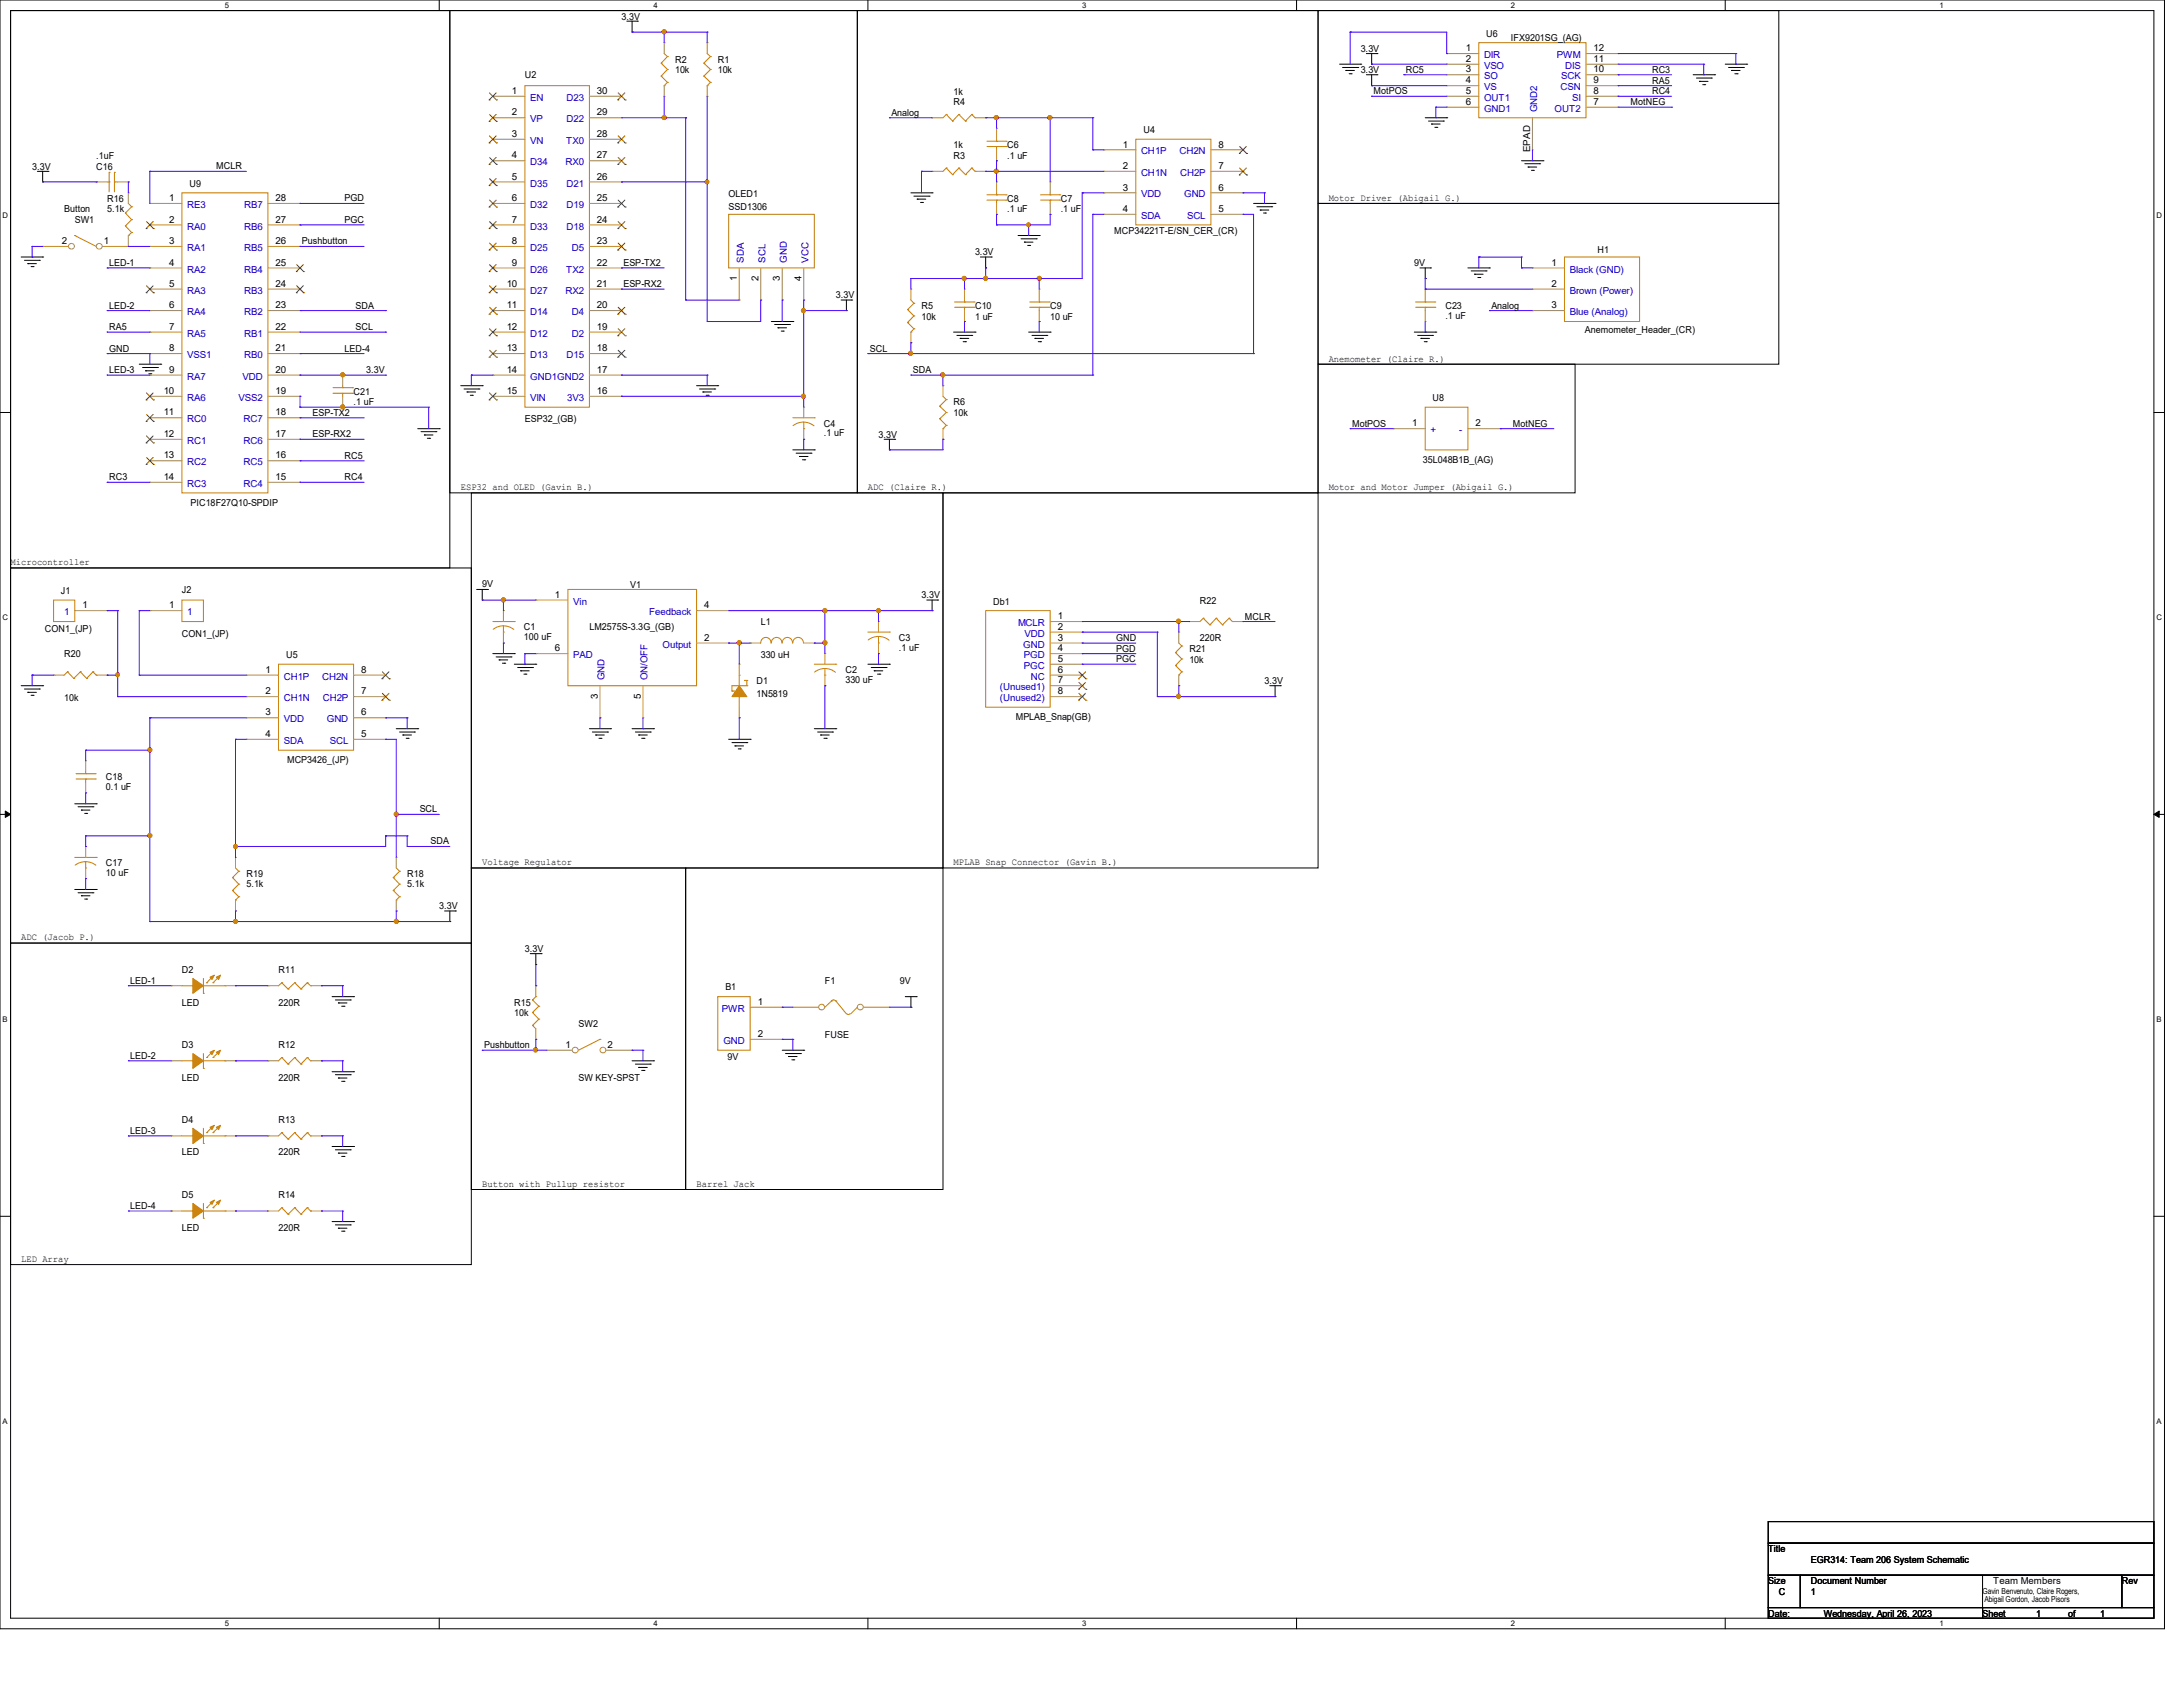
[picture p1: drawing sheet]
<svg xmlns="http://www.w3.org/2000/svg" width="279mm" height="216mm" viewBox="0 0 279 216" stroke-linecap="round" stroke-linejoin="round" font-family="sans-serif">
<defs><g id="words">
<g font-size="1.2">
<text x="79.5" y="2.5">3.3V</text>
<text x="190.2" y="4.7">U6</text>
<text x="193.4" y="5.2">IFX9201SG_(AG)</text>
<text x="67.2" y="10">U2</text>
<text x="86.4" y="8">R2</text>
<text x="86.4" y="9.4">10k</text>
<text x="91.9" y="8">R1</text>
<text x="91.9" y="9.4">10k</text>
<text x="174.2" y="6.6">3.3V</text>
<text x="174.2" y="9.4">3.3V</text>
<text x="179.9" y="9.3">RC5</text>
<text x="187.6" y="6.6">1</text>
<text x="187.6" y="7.9">2</text>
<text x="187.6" y="9.3">3</text>
<text x="187.6" y="10.7">4</text>
<text x="204" y="10.7">9</text>
<text x="204" y="9.3">10</text>
<text x="204" y="7.9">11</text>
<text x="204" y="6.6">12</text>
<text x="211.4" y="9.3">RC3</text>
<text x="211.4" y="10.7">RA5</text>
<text x="65.5" y="12">1</text>
<text x="65.5" y="14.8">2</text>
<text x="65.5" y="17.5">3</text>
<text x="76.4" y="17.5">28</text>
<text x="76.4" y="14.8">29</text>
<text x="76.4" y="12">30</text>
<text x="114.1" y="14.8">Analog</text>
<text x="122" y="13.5">R4</text>
<text x="122" y="12.1">1k</text>
<text x="146.3" y="17">U4</text>
<text x="175.8" y="12.1">MotPOS</text>
<text x="187.6" y="12">5</text>
<text x="187.6" y="13.4">6</text>
<text x="204" y="13.4">7</text>
<text x="204" y="12">8</text>
<text x="208.7" y="13.5">MotNEG</text>
<text x="211.4" y="12.1">RC4</text>
<text x="4.1" y="21.7">3.3V</text>
<text x="12.3" y="21.7">C16</text>
<text x="12.3" y="20.3">.1uF</text>
<text x="24.3" y="23.9">U9</text>
<text x="27.7" y="21.7">MCLR</text>
<text x="65.5" y="20.3">4</text>
<text x="65.5" y="23">5</text>
<text x="76.4" y="23">26</text>
<text x="76.4" y="20.3">27</text>
<text x="122" y="20.3">R3</text>
<text x="122" y="19">1k</text>
<text x="128.9" y="19">C6</text>
<text x="128.9" y="20.3">.1 uF</text>
<text x="143.7" y="18.9">1</text>
<text x="143.7" y="21.6">2</text>
<text x="156" y="21.6">7</text>
<text x="156" y="18.9">8</text>
<text x="195.8" y="19.5" transform="rotate(-90 195.8 19.5)">EPAD</text>
<text x="8.2" y="27.2">Button</text>
<text x="9.6" y="28.6">SW1</text>
<text x="13.7" y="25.8">R16</text>
<text x="13.7" y="27.2">5.1k</text>
<text x="21.6" y="25.7">1</text>
<text x="21.6" y="28.5">2</text>
<text x="35.3" y="28.5">27</text>
<text x="35.3" y="25.7">28</text>
<text x="44.1" y="28.5">PGC</text>
<text x="44.1" y="25.8">PGD</text>
<text x="65.5" y="25.7">6</text>
<text x="65.5" y="28.5">7</text>
<text x="76.4" y="28.5">24</text>
<text x="76.4" y="25.7">25</text>
<text x="93.3" y="25.3">OLED1</text>
<text x="93.3" y="26.9">SSD1306</text>
<text x="128.9" y="25.8">C8</text>
<text x="128.9" y="27.2">.1 uF</text>
<text x="135.8" y="25.8">C7</text>
<text x="135.8" y="27.2">.1 uF</text>
<text x="142.6" y="29.9">MCP34221T-E/SN_CER_(CR)</text>
<text x="143.7" y="24.4">3</text>
<text x="143.7" y="27.1">4</text>
<text x="156" y="27.1">5</text>
<text x="156" y="24.4">6</text>
<text x="170.1" y="25.7">Motor Driver (Abigail G.)</text>
<text x="7.9" y="31.2">2</text>
<text x="13.3" y="31.2">1</text>
<text x="14" y="34">LED-1</text>
<text x="21.6" y="31.2">3</text>
<text x="21.6" y="34">4</text>
<text x="35.3" y="34">25</text>
<text x="35.3" y="31.2">26</text>
<text x="38.6" y="31.3">Pushbutton</text>
<text x="65.5" y="31.2">8</text>
<text x="65.5" y="34">9</text>
<text x="76.4" y="34">22</text>
<text x="76.4" y="31.2">23</text>
<text x="79.8" y="34">ESP-TX2</text>
<text x="94.3" y="35.9" transform="rotate(-90 94.3 35.9)">1</text>
<text x="97.1" y="35.9" transform="rotate(-90 97.1 35.9)">2</text>
<text x="99.8" y="35.9" transform="rotate(-90 99.8 35.9)">3</text>
<text x="102.6" y="35.9" transform="rotate(-90 102.6 35.9)">4</text>
<text x="124.8" y="32.7">3.3V</text>
<text x="181" y="34">9V</text>
<text x="198.6" y="34">1</text>
<text x="204.5" y="32.4">H1</text>
<text x="14" y="39.5">LED-2</text>
<text x="21.6" y="36.7">5</text>
<text x="21.6" y="39.5">6</text>
<text x="35.3" y="39.5">23</text>
<text x="35.3" y="36.7">24</text>
<text x="45.5" y="39.5">SDA</text>
<text x="64.9" y="36.7">10</text>
<text x="64.9" y="39.5">11</text>
<text x="76.4" y="39.5">20</text>
<text x="76.4" y="36.7">21</text>
<text x="79.8" y="36.7">ESP-RX2</text>
<text x="107" y="38.1">3.3V</text>
<text x="117.9" y="39.5">R5</text>
<text x="117.9" y="40.9">10k</text>
<text x="124.8" y="39.5">C10</text>
<text x="124.8" y="40.9">1 uF</text>
<text x="134.4" y="39.5">C9</text>
<text x="134.4" y="40.9">10 uF</text>
<text x="185" y="39.5">C23</text>
<text x="185" y="40.8">.1 uF</text>
<text x="190.9" y="39.5">Analog</text>
<text x="198.6" y="36.7">2</text>
<text x="198.6" y="39.5">3</text>
<text x="14" y="42.2">RA5</text>
<text x="14" y="47.8">LED-3</text>
<text x="14" y="45">GND</text>
<text x="21.6" y="42.2">7</text>
<text x="21.6" y="45">8</text>
<text x="21.6" y="47.7">9</text>
<text x="35.3" y="47.7">20</text>
<text x="35.3" y="45">21</text>
<text x="35.3" y="42.2">22</text>
<text x="44.1" y="45">LED-4</text>
<text x="45.5" y="42.2">SCL</text>
<text x="46.9" y="47.8">3.3V</text>
<text x="64.9" y="42.2">12</text>
<text x="64.9" y="45">13</text>
<text x="64.9" y="47.7">14</text>
<text x="76.4" y="47.7">17</text>
<text x="76.4" y="45">18</text>
<text x="76.4" y="42.2">19</text>
<text x="111.3" y="45">SCL</text>
<text x="116.8" y="47.8">SDA</text>
<text x="170.1" y="46.3">Anemometer (Claire R.)</text>
<text x="202.9" y="42.7">Anemometer_Header_(CR)</text>
<text x="21" y="50.4">10</text>
<text x="21" y="53.2">11</text>
<text x="35.3" y="53.2">18</text>
<text x="35.3" y="50.4">19</text>
<text x="40" y="53.2">ESP-TX2</text>
<text x="45.3" y="50.5">C21</text>
<text x="45.3" y="51.9">.1 uF</text>
<text x="64.9" y="50.4">15</text>
<text x="76.4" y="50.4">16</text>
<text x="122" y="51.9">R6</text>
<text x="122" y="53.3">10k</text>
<text x="183.3" y="51.3">U8</text>
<text x="21" y="55.9">12</text>
<text x="21" y="58.7">13</text>
<text x="35.3" y="58.7">16</text>
<text x="35.3" y="55.9">17</text>
<text x="40" y="56">ESP-RX2</text>
<text x="44.1" y="58.7">RC5</text>
<text x="67.2" y="54.1">ESP32_(GB)</text>
<text x="105.4" y="54.6">C4</text>
<text x="105.4" y="55.8">.1 uF</text>
<text x="112.4" y="56">3.3V</text>
<text x="173.1" y="54.6">MotPOS</text>
<text x="180.8" y="54.6">1</text>
<text x="182.1" y="59.3">35L048B1B_(AG)</text>
<text x="188.8" y="54.6">2</text>
<text x="193.6" y="54.6">MotNEG</text>
<text x="14" y="61.5">RC3</text>
<text x="21" y="61.4">14</text>
<text x="24.4" y="64.8">PIC18F27Q10-SPDIP</text>
<text x="35.3" y="61.4">15</text>
<text x="44.1" y="61.5">RC4</text>
<text x="59" y="62.7">ESP32 and OLED (Gavin B.)</text>
<text x="111.1" y="62.7">ADC (Claire R.)</text>
<text x="170.1" y="62.7">Motor and Motor Jumper (Abigail G.)</text>
<text x="1.4" y="72.3">Microcontroller</text>
<text x="7.8" y="76">J1</text>
<text x="10.5" y="77.9">1</text>
<text x="21.6" y="77.9">1</text>
<text x="23.3" y="75.9">J2</text>
<text x="61.7" y="75.2">9V</text>
<text x="71" y="76.5">1</text>
<text x="80.6" y="75.3">V1</text>
<text x="90.1" y="77.9">4</text>
<text x="117.9" y="76.6">3.3V</text>
<text x="127.1" y="77.4">Db1</text>
<text x="153.6" y="77.3">R22</text>
<text x="5.8" y="80.9">CON1_(JP)</text>
<text x="23.3" y="81.5">CON1_(JP)</text>
<text x="67.1" y="80.7">C1</text>
<text x="67.1" y="81.9">100 uF</text>
<text x="71" y="83.4">6</text>
<text x="75.4" y="80.7">LM2575S-3.3G_(GB)</text>
<text x="90.1" y="82">2</text>
<text x="97.4" y="80">L1</text>
<text x="115.1" y="82">C3</text>
<text x="115.1" y="83.3">.1 uF</text>
<text x="135.4" y="79.2">1</text>
<text x="135.4" y="80.6">2</text>
<text x="135.4" y="82">3</text>
<text x="135.4" y="83.4">4</text>
<text x="142.9" y="82">GND</text>
<text x="142.9" y="83.4">PGD</text>
<text x="152.2" y="83.4">R21</text>
<text x="153.6" y="82">220R</text>
<text x="159.3" y="79.3">MCLR</text>
<text x="8.2" y="84.1">R20</text>
<text x="8.2" y="89.7">10k</text>
<text x="34" y="86.1">1</text>
<text x="34" y="88.9">2</text>
<text x="36.6" y="84.2">U5</text>
<text x="46.2" y="88.9">7</text>
<text x="46.2" y="86.1">8</text>
<text x="76.5" y="89.4" transform="rotate(-90 76.5 89.4)">3</text>
<text x="82" y="89.4" transform="rotate(-90 82 89.4)">5</text>
<text x="96.8" y="87.5">D1</text>
<text x="96.8" y="89.2">1N5819</text>
<text x="97.4" y="84.2">330 uH</text>
<text x="108.2" y="86.1">C2</text>
<text x="108.2" y="87.4">330 uF</text>
<text x="135.4" y="84.7">5</text>
<text x="135.4" y="86.1">6</text>
<text x="135.4" y="87.5">7</text>
<text x="135.4" y="88.9">8</text>
<text x="142.9" y="84.8">PGC</text>
<text x="152.2" y="84.8">10k</text>
<text x="161.8" y="87.5">3.3V</text>
<text x="34" y="91.6">3</text>
<text x="34" y="94.3">4</text>
<text x="46.2" y="94.3">5</text>
<text x="46.2" y="91.6">6</text>
<text x="130" y="92.2">MPLAB_Snap(GB)</text>
<text x="13.5" y="99.9">C18</text>
<text x="13.5" y="101.1">0.1 uF</text>
<text x="36.7" y="97.7">MCP3426_(JP)</text>
<text x="53.7" y="104">SCL</text>
<text x="13.5" y="110.9">C17</text>
<text x="13.5" y="112.1">10 uF</text>
<text x="31.5" y="112.2">R19</text>
<text x="31.5" y="113.6">5.1k</text>
<text x="52.1" y="112.2">R18</text>
<text x="52.1" y="113.6">5.1k</text>
<text x="55.1" y="108.1">SDA</text>
<text x="61.7" y="110.7">Voltage Regulator</text>
<text x="122" y="110.7">MPLAB Snap Connector (Gavin B.)</text>
<text x="56.2" y="116.3">3.3V</text>
<text x="2.7" y="120.3">ADC (Jacob P.)</text>
<text x="16.7" y="125.9">LED-1</text>
<text x="23.3" y="124.6">D2</text>
<text x="35.6" y="124.6">R11</text>
<text x="67.2" y="121.8">3.3V</text>
<text x="105.6" y="125.9">F1</text>
<text x="115.2" y="125.9">9V</text>
<text x="23.3" y="128.7">LED</text>
<text x="35.6" y="128.7">220R</text>
<text x="65.8" y="128.7">R15</text>
<text x="65.8" y="130">10k</text>
<text x="74" y="131.4">SW2</text>
<text x="92.8" y="126.7">B1</text>
<text x="97" y="128.6">1</text>
<text x="16.7" y="135.5">LED-2</text>
<text x="23.3" y="134.2">D3</text>
<text x="35.6" y="134.2">R12</text>
<text x="62" y="134.2">Pushbutton</text>
<text x="72.4" y="134.1">1</text>
<text x="77.8" y="134.1">2</text>
<text x="93.1" y="135.7">9V</text>
<text x="97" y="132.7">2</text>
<text x="105.6" y="132.8">FUSE</text>
<text x="23.3" y="143.8">D4</text>
<text x="23.3" y="138.3">LED</text>
<text x="35.6" y="143.8">R13</text>
<text x="35.6" y="138.3">220R</text>
<text x="74" y="138.3">SW KEY-SPST</text>
<text x="16.7" y="145.1">LED-3</text>
<text x="23.3" y="147.9">LED</text>
<text x="35.6" y="147.9">220R</text>
<text x="16.7" y="154.7">LED-4</text>
<text x="23.3" y="153.4">D5</text>
<text x="35.6" y="153.4">R14</text>
<text x="61.7" y="151.9">Button with Pullup resistor</text>
<text x="89.2" y="151.9">Barrel Jack</text>
<text x="2.7" y="161.5">LED Array</text>
<text x="23.3" y="157.5">LED</text>
<text x="35.6" y="157.5">220R</text>
<text x="226.3" y="198.6">Title</text>
<text x="226.3" y="202.7">Size</text>
<text x="231.8" y="200">EGR314: Team 206 System Schematic</text>
<text x="231.8" y="202.7">Document Number</text>
<text x="255.1" y="202.7">Team Members</text>
<text x="271.6" y="202.7">Rev</text>
<text x="226.3" y="206.9">Date:</text>
<text x="227.7" y="204.1">C</text>
<text x="231.8" y="204.1">1</text>
<text x="233.4" y="206.9">Wednesday, April 26, 2023</text>
<text x="253.7" y="206.9">Sheet</text>
<text x="260.6" y="206.9">1</text>
<text x="264.7" y="206.9">of</text>
<text x="268.8" y="206.9">1</text>
</g>
<g font-size="1.2" fill="#00c">
<text x="189.9" y="7.5">DIR</text>
<text x="189.9" y="8.8">VSO</text>
<text x="189.9" y="10.2">SO</text>
<text x="189.9" y="11.6">VS</text>
<text x="199.3" y="7.5">PWM</text>
<text x="199.7" y="11.6">CSN</text>
<text x="199.8" y="10.2">SCK</text>
<text x="200.3" y="8.8">DIS</text>
<text x="67.9" y="12.9">EN</text>
<text x="67.9" y="15.7">VP</text>
<text x="72.5" y="15.7">D22</text>
<text x="72.5" y="12.9">D23</text>
<text x="189.9" y="12.9">OUT1</text>
<text x="189.9" y="14.3">GND1</text>
<text x="196.7" y="14.4" transform="rotate(-90 196.7 14.4)">GND2</text>
<text x="199" y="14.3">OUT2</text>
<text x="201.2" y="12.9">SI</text>
<text x="67.9" y="18.4">VN</text>
<text x="67.9" y="21.2">D34</text>
<text x="67.9" y="23.9">D35</text>
<text x="72.4" y="21.2">RX0</text>
<text x="72.5" y="18.4">TX0</text>
<text x="72.5" y="23.9">D21</text>
<text x="146" y="19.8">CH1P</text>
<text x="146" y="22.5">CH1N</text>
<text x="151" y="19.8">CH2N</text>
<text x="151" y="22.5">CH2P</text>
<text x="24" y="26.6">RE3</text>
<text x="24" y="29.4">RA0</text>
<text x="31.2" y="29.4">RB6</text>
<text x="31.2" y="26.6">RB7</text>
<text x="67.9" y="26.6">D32</text>
<text x="67.9" y="29.4">D33</text>
<text x="72.5" y="29.4">D18</text>
<text x="72.5" y="26.6">D19</text>
<text x="146" y="25.3">VDD</text>
<text x="146" y="28">SDA</text>
<text x="151.5" y="25.3">GND</text>
<text x="151.9" y="28">SCL</text>
<text x="24" y="32.1">RA1</text>
<text x="24" y="34.9">RA2</text>
<text x="31.2" y="34.9">RB4</text>
<text x="31.2" y="32.1">RB5</text>
<text x="67.9" y="32.1">D25</text>
<text x="67.9" y="34.9">D26</text>
<text x="72.5" y="34.9">TX2</text>
<text x="73.2" y="32.1">D5</text>
<text x="95.2" y="33.6" transform="rotate(-90 95.2 33.6)">SDA</text>
<text x="98" y="33.6" transform="rotate(-90 98 33.6)">SCL</text>
<text x="100.7" y="33.6" transform="rotate(-90 100.7 33.6)">GND</text>
<text x="103.5" y="33.6" transform="rotate(-90 103.5 33.6)">VCC</text>
<text x="200.9" y="34.9">Black (GND)</text>
<text x="24" y="37.6">RA3</text>
<text x="24" y="40.3">RA4</text>
<text x="31.2" y="40.3">RB2</text>
<text x="31.2" y="37.6">RB3</text>
<text x="67.9" y="37.6">D27</text>
<text x="67.9" y="40.3">D14</text>
<text x="72.4" y="37.6">RX2</text>
<text x="73.2" y="40.3">D4</text>
<text x="200.9" y="37.6">Brown (Power)</text>
<text x="200.9" y="40.3">Blue (Analog)</text>
<text x="24" y="43.1">RA5</text>
<text x="24" y="45.8">VSS1</text>
<text x="31.2" y="45.8">RB0</text>
<text x="31.2" y="43.1">RB1</text>
<text x="67.9" y="43.1">D12</text>
<text x="67.9" y="45.8">D13</text>
<text x="72.5" y="45.8">D15</text>
<text x="73.2" y="43.1">D2</text>
<text x="24" y="48.6">RA7</text>
<text x="24" y="51.3">RA6</text>
<text x="30.5" y="51.3">VSS2</text>
<text x="31" y="48.6">VDD</text>
<text x="67.9" y="48.6">GND1GND2</text>
<text x="67.9" y="51.3">VIN</text>
<text x="72.6" y="51.3">3V3</text>
<text x="24" y="54.1">RC0</text>
<text x="24" y="56.8">RC1</text>
<text x="24" y="59.6">RC2</text>
<text x="31.2" y="59.6">RC5</text>
<text x="31.2" y="56.8">RC6</text>
<text x="31.2" y="54.1">RC7</text>
<text x="183.1" y="55.5">+</text>
<text x="186.8" y="55.5">-</text>
<text x="24" y="62.3">RC3</text>
<text x="31.2" y="62.3">RC4</text>
<text x="73.4" y="77.4">Vin</text>
<text x="8.2" y="78.7">1</text>
<text x="24" y="78.7">1</text>
<text x="83.1" y="78.7">Feedback</text>
<text x="84.8" y="82.9">Output</text>
<text x="130.3" y="80.1">MCLR</text>
<text x="131" y="82.9">GND</text>
<text x="131.1" y="81.5">VDD</text>
<text x="36.3" y="87">CH1P</text>
<text x="36.3" y="89.7">CH1N</text>
<text x="41.2" y="87">CH2N</text>
<text x="41.3" y="89.7">CH2P</text>
<text x="73.4" y="84.2">PAD</text>
<text x="77.4" y="87.1" transform="rotate(-90 77.4 87.1)">GND</text>
<text x="82.9" y="87.1" transform="rotate(-90 82.9 87.1)">ON/OFF</text>
<text x="128" y="88.3">(Unused1)</text>
<text x="128" y="89.7">(Unused2)</text>
<text x="131.1" y="84.2">PGD</text>
<text x="131.1" y="85.6">PGC</text>
<text x="131.9" y="87">NC</text>
<text x="36.3" y="92.5">VDD</text>
<text x="36.3" y="95.2">SDA</text>
<text x="41.8" y="92.5">GND</text>
<text x="42.2" y="95.2">SCL</text>
<text x="92.4" y="129.5">PWR</text>
<text x="92.6" y="133.6">GND</text>
</g>
<g font-size="1.1">
<text x="253.7" y="204">Gavin Benvenuto, Claire Rogers,</text>
<text x="254" y="205.1">Abigail Gordon, Jacob Pisors</text>
</g>
<g font-size="1">
<text x="28.8" y="1">5</text>
<text x="83.7" y="1">4</text>
<text x="138.5" y="1">3</text>
<text x="193.4" y="1">2</text>
<text x="248.2" y="1">1</text>
<text x=".3" y="27.9">D</text>
<text x="276" y="27.9">D</text>
<text x=".3" y="79.4">C</text>
<text x="276" y="79.4">C</text>
<text x=".3" y="130.8">B</text>
<text x="276" y="130.8">B</text>
<text x=".3" y="182.2">A</text>
<text x="276" y="182.2">A</text>
<text x="28.8" y="208.1">5</text>
<text x="83.7" y="208.1">4</text>
<text x="138.5" y="208.1">3</text>
<text x="193.4" y="208.1">2</text>
<text x="248.2" y="208.1">1</text>
</g>
</g></defs>
<path d="M0 0h277v208.4h-277zM1.4 1.4h274.3v205.7h-274.3z" fill="none" stroke="#000" stroke-width=".13"/>
<g fill="#fff">
<path d="M28.8 .1h.5v1.1h-.5z"/>
<path d="M28.8 207.2h.5v1.1h-.5z"/>
</g>
<path d="M56.2 0v1.4M56.2 207.1v1.3" fill="none" stroke="#000" stroke-width=".13"/>
<g fill="#fff">
<path d="M83.7 .1h.5v1.1h-.5z"/>
<path d="M83.7 207.2h.5v1.1h-.5z"/>
</g>
<path d="M111.1 0v1.4M111.1 207.1v1.3" fill="none" stroke="#000" stroke-width=".13"/>
<g fill="#fff">
<path d="M138.5 .1h.6v1.1h-.6z"/>
<path d="M138.5 207.2h.6v1.1h-.6z"/>
</g>
<path d="M165.9 0v1.4M165.9 207.1v1.3" fill="none" stroke="#000" stroke-width=".13"/>
<g fill="#fff">
<path d="M193.4 .1h.5v1.1h-.5z"/>
<path d="M193.4 207.2h.5v1.1h-.5z"/>
</g>
<path d="M220.8 0v1.4M220.8 207.1v1.3" fill="none" stroke="#000" stroke-width=".13"/>
<g fill="#fff">
<path d="M248.2 .1h.6v1.1h-.6z"/>
<path d="M248.2 207.2h.6v1.1h-.6z"/>
<path d="M.3 27.1h.8v1.1h-.8z"/>
<path d="M276 27.1h.7v1.1h-.7z"/>
<path d="M.3 78.5h.8v1.1h-.8z"/>
<path d="M276 78.5h.7v1.1h-.7z"/>
</g>
<path d="M0 52.8h1.4M275.7 52.8h1.3" fill="none" stroke="#000" stroke-width=".13"/>
<g fill="#fff">
<path d="M.3 129.9h.7v1.1h-.7z"/>
<path d="M276 129.9h.6v1.1h-.6z"/>
</g>
<path d="M0 104.2h1.4M275.7 104.2h1.3" fill="none" stroke="#000" stroke-width=".13"/>
<path d="M.7 103.8l.7 .4-.7 .4zM275.7 104.2l.7-.4v.8z" fill="#000" stroke="#000" stroke-width=".13"/>
<g fill="#fff">
<path d="M.3 181.4h.7v1.1h-.7z"/>
<path d="M276 181.4h.6v1.1h-.6z"/>
</g>
<g fill="none" stroke="#000" stroke-width=".13">
<path d="M1.4 1.4h56.2v71.3h-56.2zM57.6 1.4h52.1v61.7h-52.1zM80.2 2.7h1.4M80.9 4.1h.1M80.9 2.7v1.4M81.6 2.7h.1M109.7 1.4h59v61.7h-59zM168.7 1.4h59v24.6h-59zM171.4 8.2h2.8M171.8 8.6h2M172.3 9h.1M172.3 9h1.1"/>
<path d="M172.7 9.4h.2M172.9 9.4h.1M173.8 8.6h.1M174.2 8.2h.1M174.9 9.6h1.3M174.9 6.9h1.3M175.6 8.2h.1M175.6 11h.1M175.6 6.9v1.3M175.6 9.6v1.4M176.2 6.9h.1M176.2 9.6h.1"/>
<path d="M182.4 15.1h2.8M182.8 15.5h1.9M183.2 15.9h.1M183.2 15.9h1.1M183.6 16.3h.3M183.9 16.3h.1M184.7 15.5h.1M185.2 15.1h.1M216.7 9.6h2.8M217.1 10h1.9M217.5 10.4h.1M217.5 10.4h1.1"/>
<path d="M217.9 10.8h.3M218.2 10.8h.1M219 10h.1M219.5 9.6h.1M220.8 8.2h2.8M221.2 8.6h1.9M221.6 9h.1M221.6 9h1.1M222 9.4h.3M222.3 9.4h.1M223.1 8.6h.1M223.6 8.2h.1"/>
<path d="M2.7 32.9h2.8M3.1 33.3h1.9M3.6 33.7h.1M3.6 33.7h1.1M4 34.1h.2M4.2 34.1h.1M4.8 21.9h1.3M5 33.3h.1M5.5 32.9h.1M5.5 23.3h.1M5.5 21.9v1.4M6.1 21.9h.1"/>
<path d="M107.7 38.4h1.3M108.3 39.8h.1M108.3 38.4v1.4M109 38.4h.1M116.6 24.7h2.7M117 25.1h1.9M117.4 25.5h.1M117.4 25.5h1.1M117.8 25.9h.3M118.1 25.9h.1M118.9 25.1h.1M119.3 24.7h.1"/>
<path d="M125.5 32.9h1.4M126.2 34.3h.1M126.2 32.9v1.4M126.9 32.9h.1M130.3 30.1h2.7M130.7 30.6h1.9M131.1 31h.1M131.1 31h1.1M131.5 31.4h.3M131.8 31.4h.1M132.6 30.6h.1M133 30.1h.1"/>
<path d="M160.4 26h2.8M160.9 26.5h1.9M161.3 26.9h.1M161.3 26.9h1.1M161.7 27.3h.3M162 27.3h.1M162.8 26.5h.1M163.2 26h.1M168.7 26h59v20.6h-59zM181.7 34.3h1.4M182.4 35.6h.1M182.4 34.3v1.3"/>
<path d="M183.1 34.3h.1M187.9 34.3h2.7M188.3 34.7h1.9M188.7 35.1h.1M188.7 35.1h1.1M189.1 35.5h.3M189.4 35.5h.1M190.2 34.7h.1M190.6 34.3h.1M194.7 20.6h2.8M195.2 21h1.9M195.6 21.4h.1"/>
<path d="M195.6 21.4h1.1M196 21.8h.3M196.3 21.8h.1M197.1 21h.1M197.5 20.6h.1M17.8 46.6h2.8M18.2 47h2M18.6 47.5h.1M18.6 47.5h1.1M19 47.8h.3M19.3 47.8h.1M20.2 47h.1"/>
<path d="M20.6 46.6h.1M53.5 54.9h2.7M53.9 55.2h1.9M54.3 55.7h.1M54.3 55.7h1.1M54.7 56.1h.3M55 56.1h.1M55.8 55.2h.1M56.2 54.9h.1M59 49.4h2.7M59.4 49.8h1.9M59.8 50.2h.1"/>
<path d="M59.8 50.2h1.1M60.2 50.6h.3M60.5 50.6h.1M61.3 49.8h.1M61.7 49.4h.1M89.2 49.4h2.7M89.5 49.8h2M90 50.2h.1M90 50.2h1.1M90.4 50.6h.2M90.6 50.6h.1M91.5 49.8h.1"/>
<path d="M91.9 49.4h.1M98.7 41.1h2.8M99.1 41.5h1.9M99.6 42h.1M99.6 42h1.1M100 42.4h.2M100.2 42.4h.1M101 41.5h.1M101.5 41.1h.1M101.5 57.6h2.7M101.9 58h1.9M102.3 58.4h.1"/>
<path d="M102.3 58.4h1.1M102.7 58.8h.3M103 58.8h.1M103.8 58h.1M104.2 57.6h.1M113.2 56.2h1.3M113.8 57.6h.1M113.8 56.2v1.4M114.5 56.2h.1M122 42.5h2.8M122.5 42.9h1.9M122.9 43.3h.1"/>
<path d="M122.9 43.3h1.1M123.3 43.7h.3M123.6 43.7h.1M124.4 42.9h.1M124.8 42.5h.1M131.7 42.5h2.7M132.1 42.9h1.9M132.5 43.3h.1M132.5 43.3h1.1M132.9 43.7h.3M133.2 43.7h.1M134 42.9h.1"/>
<path d="M134.4 42.5h.1M168.7 46.6h32.9v16.5h-32.9zM181 42.5h2.8M181.4 42.9h1.9M181.9 43.3h.1M181.9 43.3h1.1M182.3 43.7h.2M182.5 43.7h.1M183.3 42.9h.1M183.8 42.5h.1M1.4 72.7h58.9v48h-58.9zM60.3 63.1h60.4v48h-60.4z"/>
<path d="M61 75.4h1.4M61.7 76.8h.1M61.7 75.4v1.4M62.4 75.4h.1M118.6 76.8h1.4M119.3 78.1h.1M119.3 76.8v1.3M120 76.8h.1M120.7 63.1h48v48h-48zM2.7 87.8h2.8M3.1 88.2h1.9M3.6 88.6h.1"/>
<path d="M3.6 88.6h1.1M4 89h.2M4.2 89h.1M5 88.2h.1M5.5 87.8h.1M50.7 93.3h2.8M51.1 93.7h1.9M51.6 94.1h.1M51.6 94.1h1.1M52 94.5h.2M52.2 94.5h.1M53 93.7h.1"/>
<path d="M53.5 93.3h.1M63.1 83.7h2.7M63.5 84.1h1.9M63.9 84.5h.1M63.9 84.5h1.1M64.3 84.9h.3M64.6 84.9h.1M65.4 84.1h.1M65.8 83.7h.1M65.8 85h2.8M66.3 85.4h1.9M66.6 85.9h.1"/>
<path d="M66.6 85.9h1.1M67.1 86.3h.2M67.3 86.3h.1M68.2 85.4h.1M68.6 85h.1M75.4 93.3h2.7M75.8 93.7h2M76.2 94.1h.1M76.2 94.1h1.1M76.7 94.5h.2M76.9 94.5h.1M77.8 93.7h.1"/>
<path d="M78.1 93.3h.1M80.9 93.3h2.8M81.3 93.7h1.9M81.7 94.1h.1M81.7 94.1h1.1M82.1 94.5h.3M82.4 94.5h.1M83.2 93.7h.1M83.7 93.3h.1M93.3 94.6h2.7M93.7 95h1.9M94.1 95.5h.1"/>
<path d="M94.1 95.5h1.1M94.5 95.8h.2M94.7 95.8h.1M95.6 95h.1M96 94.6h.1M104.2 93.3h2.8M104.6 93.7h2M105 94.1h.1M105 94.1h1.1M105.5 94.5h.2M105.7 94.5h.1M106.6 93.7h.1"/>
<path d="M107 93.3h.1M111.1 85h2.7M111.5 85.4h1.9M111.9 85.9h.1M111.9 85.9h1.1M112.3 86.3h.3M112.6 86.3h.1M113.4 85.4h.1M113.8 85h.1M162.5 87.8h1.4M163.2 89.2h.1M163.2 87.8v1.4"/>
<path d="M163.9 87.8h.1M9.6 102.9h2.7M9.6 113.8h2.7M10 103.3h1.9M10 114.3h1.9M10.4 103.7h.1M10.4 114.6h.1M10.4 103.7h1.1M10.4 114.6h1.1M10.8 104.1h.3M10.8 115.1h.3M11.1 104.1h.1"/>
<path d="M11.1 115.1h.1M11.9 103.3h.1M11.9 114.3h.1M12.3 102.9h.1M12.3 113.8h.1M56.9 116.6h1.4M57.6 117.9h.1M57.6 116.6v1.3M58.3 116.6h.1M60.3 111.1h27.5v41.1h-27.5zM87.8 111.1h32.9v41.1h-32.9zM1.4 120.7h58.9v41.1h-58.9z"/>
<path d="M42.5 127.6h2.8M42.5 137.2h2.8M42.9 128h1.9M42.9 137.5h1.9M43.3 128.4h.1M43.3 138h.1M43.3 128.4h1.1M43.3 138h1.1M43.7 128.8h.3M43.7 138.4h.3M44 128.8h.1M44 138.4h.1"/>
<path d="M44.8 128h.1M44.8 137.5h.1M45.3 127.6h.1M45.3 137.2h.1M67.9 122h1.4M68.6 123.4h.1M68.6 122v1.4M69.3 122h.1M80.9 135.8h2.8M81.3 136.2h1.9M81.7 136.6h.1M81.7 136.6h1.1"/>
<path d="M82.1 137h.3M82.4 137h.1M83.2 136.2h.1M83.7 135.8h.1M100.1 134.4h2.8M100.5 134.8h1.9M100.9 135.2h.1M100.9 135.2h1.1M101.3 135.6h.3M101.6 135.6h.1M102.4 134.8h.1M102.9 134.4h.1"/>
<path d="M115.9 127.6h1.4M116.6 128.9h.1M116.6 127.6v1.3M117.3 127.6h.1M0 155.7h1.4M42.5 156.3h2.8M42.5 146.7h2.8M42.9 156.8h1.9M42.9 147.2h1.9M43.3 157.2h.1M43.3 147.6h.1M43.3 157.2h1.1"/>
<path d="M43.3 147.6h1.1M43.7 157.6h.3M43.7 148h.3M44 157.6h.1M44 148h.1M44.8 156.8h.1M44.8 147.2h.1M45.3 156.3h.1M45.3 146.7h.1M275.7 155.7h1.3M226.3 194.7h49.4v2.8h-49.4zM226.3 197.5h49.4v4.1h-49.4z"/>
<path d="M226.3 201.6h4.1v4.1h-4.1zM226.3 205.7h27.4v1.4h-27.4zM230.4 201.6h41.2v4.1h-41.2zM253.7 205.7h22v1.4h-22zM253.7 205.7h.1M253.7 201.6v4.1M271.6 201.6h4.1v4.1h-4.1z"/>
</g>
<path d="M106.4 128.1a.38 .38 0 0 1 .6 0M106.4 128.1h.1M106.4 128.1l-.8 .8M107 128.1h.1M107 128.1l1.3 1.7M108.8 129.7l-.2 .1-.2-.1M109.7 128.9h.1M109.7 128.9l-.8 .9" fill="none" stroke="#cc8006" stroke-width=".13"/>
<circle cx="105.2" cy="128.9" r=".37" fill="#fff" stroke="#a84" stroke-width=".13"/>
<path d="M101.5 128.9h.1M101.5 128.9h3.3" fill="none" stroke="#a84" stroke-width=".13"/>
<circle cx="110.1" cy="128.9" r=".37" fill="#fff" stroke="#a84" stroke-width=".13"/>
<g fill="none" stroke="#a84" stroke-width=".13">
<path d="M64.4 78.1h.1M64.4 78.1v1.4M68.6 76.8h.1M68.6 76.8h4.1M89.2 78.1h4.1M93.3 78.1h.1M64.4 82.3h.1M64.4 80.9v1.4M68.6 83.7h.1M68.6 83.7h4.1M76.8 91.9h.1M76.8 87.8v4.1"/>
<path d="M82.3 91.9h.1M82.3 87.8v4.1M89.2 82.3h4.1M93.3 82.3h.1M110.5 128.9h3.3M113.8 128.9h.1"/>
</g>
<path d="M9.6 30.1h.1M9.6 30.1l2.7 1.4M63.1 79.5h2.7M65.8 79.5h.1M72.7 75.4h16.5v12.4h-16.5zM64.4 80.9h.1M64.4 80.1a2.14 2.14 0 0 1 1.4 .5M64.4 80.1a2.15 2.15 0 0 0-1.3 .4M64.4 80.1v.8" fill="none" stroke="#cc8006" stroke-width=".13"/>
<circle cx="12.7" cy="31.5" r=".37" fill="#fff" stroke="#a84" stroke-width=".13"/>
<path d="M13.1 31.5h3.3M16.4 31.5h.1" fill="none" stroke="#a84" stroke-width=".13"/>
<circle cx="9.2" cy="31.5" r=".37" fill="#fff" stroke="#a84" stroke-width=".13"/>
<g fill="none" stroke="#a84" stroke-width=".13">
<path d="M63.1 12.3h.1M63.1 15.1h.1M63.1 17.8h.1M63.1 12.3h4.1M63.1 15.1h4.1M63.1 17.8h4.1M75.4 12.3h4.1M75.4 15.1h4.1M75.4 17.8h4.1M79.5 17.8h.1M79.5 15.1h.1M79.5 12.3h.1"/>
<path d="M85 5.5h.1M85 12.3h.1M85 5.5v1.4M85 11v1.3M90.5 5.5h.1M90.5 12.3h.1M90.5 5.5v1.4M90.5 11v1.3M141.3 19.2h.1M141.3 19.2h4.1M155 19.2h4.1M159.1 19.2h.1"/>
<path d="M185.2 6.9h.1M185.2 8.2h.1M185.2 9.6h.1M185.2 11h.1M185.2 12.3h.1M185.2 13.7h.1M185.2 12.3h4.1M185.2 6.9h4.1M185.2 8.2h4.1M185.2 9.6h4.1M185.2 11h4.1M185.2 13.7h4.1"/>
<path d="M196.1 19.2h.1M196.1 15.1v4.1M203 12.3h4.1M203 6.9h4.1M203 8.2h4.1M203 9.6h4.1M203 11h4.1M203 13.7h4.1M207.1 13.7h.1M207.1 12.3h.1M207.1 11h.1M207.1 9.6h.1"/>
<path d="M207.1 8.2h.1M207.1 6.9h.1M5.5 31.5h.1M5.5 31.5h3.3M12.3 23.3h.1M12.3 23.3h1.4M15.1 23.3h1.3M16.4 23.3h.1M16.4 24.7h.1M16.4 31.5h.1M16.4 24.7v1.3M16.4 30.1v1.4"/>
<path d="M19.2 26h.1M19.2 28.8h.1M19.2 31.5h.1M19.2 34.3h.1M19.2 37h.1M19.2 39.8h.1M19.2 31.5h4.1M19.2 34.3h4.1M19.2 37h4.1M19.2 39.8h4.1M19.2 26h4.1M19.2 28.8h4.1"/>
<path d="M34.3 31.5h4.1M34.3 34.3h4.1M34.3 37h4.1M34.3 39.8h4.1M34.3 26h4.1M34.3 28.8h4.1M38.4 39.8h.1M38.4 37h.1M38.4 34.3h.1M38.4 31.5h.1M38.4 28.8h.1M38.4 26h.1"/>
<path d="M63.1 20.6h.1M63.1 23.3h.1M63.1 26h.1M63.1 28.8h.1M63.1 31.5h.1M63.1 34.3h.1M63.1 37h.1M63.1 39.8h.1M63.1 31.5h4.1M63.1 23.3h4.1M63.1 34.3h4.1M63.1 37h4.1"/>
<path d="M63.1 39.8h4.1M63.1 20.6h4.1M63.1 26h4.1M63.1 28.8h4.1M75.4 31.5h4.1M75.4 23.3h4.1M75.4 34.3h4.1M75.4 37h4.1M75.4 39.8h4.1M75.4 20.6h4.1M75.4 26h4.1M75.4 28.8h4.1"/>
<path d="M79.5 39.8h.1M79.5 37h.1M79.5 34.3h.1M79.5 31.5h.1M79.5 28.8h.1M79.5 26h.1M79.5 23.3h.1M79.5 20.6h.1M123.4 37h.1M123.4 37v1.4M123.4 39.8v1.3M127.6 23.3h.1"/>
<path d="M127.6 27.4h.1M127.6 23.3v1.4M127.6 26v1.4M133 37h.1M133 37v1.4M133 39.8v1.3M141.3 21.9h.1M141.3 24.7h.1M141.3 27.4h.1M141.3 21.9h4.1M141.3 24.7h4.1M141.3 27.4h4.1"/>
<path d="M155 21.9h4.1M155 24.7h4.1M155 27.4h4.1M159.1 27.4h.1M159.1 24.7h.1M159.1 21.9h.1M182.4 37h.1M182.4 37v1.4M182.4 39.8v1.3M196.1 34.3h.1M196.1 37h.1M196.1 39.8h.1"/>
<path d="M196.1 34.3h4.1M196.1 37h4.1M196.1 39.8h4.1M19.2 42.5h.1M19.2 45.3h.1M19.2 48h.1M19.2 50.7h.1M19.2 53.5h.1M19.2 56.2h.1M19.2 59h.1M19.2 42.5h4.1M19.2 45.3h4.1"/>
<path d="M19.2 48h4.1M19.2 50.7h4.1M19.2 53.5h4.1M19.2 56.2h4.1M19.2 59h4.1M34.3 42.5h4.1M34.3 45.3h4.1M34.3 48h4.1M34.3 50.7h4.1M34.3 53.5h4.1M34.3 56.2h4.1M34.3 59h4.1"/>
<path d="M38.4 59h.1M38.4 56.2h.1M38.4 53.5h.1M38.4 50.7h.1M38.4 48h.1M38.4 45.3h.1M38.4 42.5h.1M43.9 48h.1M43.9 52.1h.1M43.9 48v1.4M43.9 50.7v1.4M63.1 42.5h.1"/>
<path d="M63.1 45.3h.1M63.1 48h.1M63.1 50.7h.1M63.1 42.5h4.1M63.1 45.3h4.1M63.1 48h4.1M63.1 50.7h4.1M75.4 42.5h4.1M75.4 45.3h4.1M75.4 48h4.1M75.4 50.7h4.1M79.5 50.7h.1"/>
<path d="M79.5 48h.1M79.5 45.3h.1M79.5 42.5h.1M120.7 49.4h.1M120.7 56.2h.1M120.7 49.4v1.3M120.7 54.9v1.3M123.4 41.1h.1M133 41.1h.1M178.3 54.9h.1M178.3 54.9h4.1M182.4 41.1h.1"/>
<path d="M187.9 54.9h4.1M192 54.9h.1M19.2 78.1h.1M19.2 61.7h.1M19.2 78.1h4.1M19.2 61.7h4.1M34.3 61.7h4.1M38.4 61.7h.1M112.4 79.5h.1M112.4 79.5v1.4M134.4 79.5h4.1M138.5 79.5h.1"/>
<path d="M152.2 79.5h.1M152.2 79.5h1.4M157.7 79.5h1.4M159.1 79.5h.1M6.9 86.4h.1M6.9 86.4h1.3M12.3 86.4h1.4M13.7 86.4h.1M31.5 86.4h.1M31.5 89.2h.1M31.5 91.9h.1M31.5 94.6h.1"/>
<path d="M31.5 86.4h4.1M31.5 89.2h4.1M31.5 91.9h4.1M31.5 94.6h4.1M45.3 86.4h4.1M45.3 89.2h4.1M45.3 91.9h4.1M45.3 94.6h4.1M49.4 94.6h.1M49.4 91.9h.1M49.4 89.2h.1M49.4 86.4h.1"/>
<path d="M94.6 91.9h.1M94.6 85h.1M94.6 85v1.4M94.6 90.5v1.4M96 82.3h.1M96 82.3h1.4M102.9 82.3h1.3M104.2 82.3h.1M105.6 83.7h.1M105.6 87.8h.1M105.6 83.7v1.3M105.6 86.4v1.4"/>
<path d="M112.4 83.7h.1M112.4 82.3v1.4M134.4 86.4h4.1M134.4 80.9h4.1M134.4 82.3h4.1M134.4 83.7h4.1M134.4 85h4.1M134.4 87.8h4.1M134.4 89.2h4.1M138.5 80.9h.1M138.5 82.3h.1M138.5 83.7h.1"/>
<path d="M138.5 85h.1M138.5 86.4h.1M138.5 87.8h.1M138.5 89.2h.1M11 108.3h.1M11 112.4h.1M11 108.3v1.4M11 111.1v1.3M30.1 109.7h.1M30.1 116.6h.1M30.1 109.7v1.4M30.1 115.2v1.4"/>
<path d="M50.7 109.7h.1M50.7 116.6h.1M50.7 109.7v1.4M50.7 115.2v1.4M21.9 135.8h.1M21.9 126.2h.1M21.9 135.8h1.4M21.9 126.2h1.4M28.8 135.8h1.3M28.8 126.2h1.3M30.1 135.8h.1M30.1 126.2h.1"/>
<path d="M34.3 135.8h.1M34.3 126.2h.1M34.3 135.8h1.3M34.3 126.2h1.3M39.8 135.8h1.3M39.8 126.2h1.3M41.1 135.8h.1M41.1 126.2h.1M68.6 133h.1M68.6 126.2h.1M68.6 126.2v1.4M68.6 131.7v1.3"/>
<path d="M96 128.9h4.1M96 133h4.1M100.1 128.9h.1M100.1 133h.1M21.9 155h.1M21.9 145.4h.1M21.9 155h1.4M21.9 145.4h1.4M28.8 155h1.3M28.8 145.4h1.3M30.1 155h.1M30.1 145.4h.1"/>
<path d="M34.3 155h.1M34.3 145.4h.1M34.3 155h1.3M34.3 145.4h1.3M39.8 155h1.3M39.8 145.4h1.3M41.1 155h.1M41.1 145.4h.1"/>
</g>
<g fill="none" stroke="#cc8006" stroke-width=".13">
<path d="M67.2 11h8.2v41.1h-8.2zM84.6 8.1h.1M84.6 9.7h.1M84.6 8.1l.8 .8M84.6 9.7l.8 .8M85 11h.1M85 6.9l.4 .3M85.4 7.2h.1M85.4 8.9h.1M85.4 10.5h.1M85.4 7.2l-.8 .9M85.4 8.9l-.8 .8"/>
<path d="M85.4 10.5l-.4 .5M90.1 8.1h.1M90.1 9.7h.1M90.1 8.1l.8 .8M90.1 9.7l.8 .8M90.5 11h.1M90.5 6.9l.4 .3M90.9 7.2h.1M90.9 8.9h.1M90.9 10.5h.1M90.9 7.2l-.8 .9M90.9 8.9l-.8 .8"/>
<path d="M90.9 10.5l-.4 .5M145.4 17.8h9.6v11h-9.6zM189.3 5.5h13.7v9.6h-13.7zM13.7 23.3h.3M14 23.3h.1M14 22.1h.1M14 22.1v2.5M14.6 22.1h.1M14.6 23.3h.1M14.6 23.3h.5M14.6 22.1v2.5M16 27.3h.1"/>
<path d="M16 28.9h.1M16 27.3l.8 .8M16 28.9l.8 .9M16.4 30.1h.1M16.4 26l.4 .5M16.8 26.5h.1M16.8 28.1h.1M16.8 29.8h.1M16.8 26.5l-.8 .8M16.8 28.1l-.8 .8M16.8 29.8l-.4 .3M23.3 24.7h11v38.4h-11z"/>
<path d="M122.2 39.3h2.5M122.2 38.7h2.5M123.4 38.7h.1M123.4 39.3h.1M123.4 38.4v.3M123.4 39.3v.5M124.7 39.3h.1M124.7 38.7h.1M126.3 25.6h2.5M126.3 24.9h2.5M127.6 24.9h.1M127.6 25.6h.1"/>
<path d="M127.6 24.7v.2M127.6 25.6v.4M128.8 25.6h.1M128.8 24.9h.1M131.8 39.3h2.5M131.8 38.7h2.5M133 38.7h.1M133 39.3h.1M133 38.4v.3M133 39.3v.5M134.3 39.3h.1M134.3 38.7h.1"/>
<path d="M181.2 39.3h2.4M181.2 38.7h2.4M182.4 38.7h.1M182.4 39.3h.1M182.4 38.4v.3M182.4 39.3v.5M183.6 39.3h.1M183.6 38.7h.1M200.2 32.9h9.6v8.2h-9.6zM42.6 50.3h2.5M42.6 49.6h2.5M43.9 49.6h.1"/>
<path d="M43.9 50.3h.1M43.9 49.4v.2M43.9 50.3v.4M45.1 50.3h.1M45.1 49.6h.1M120.3 52h.1M120.3 53.6h.1M120.3 52l.8 .8M120.3 53.6l.8 .8M120.7 54.9h.1M120.7 50.7l.4 .4M121.1 51.1h.1"/>
<path d="M121.1 52.8h.1M121.1 54.4h.1M121.1 51.1l-.8 .9M121.1 52.8l-.8 .8M121.1 54.4l-.4 .5M182.4 52.1h5.5v5.5h-5.5zM23.3 76.8h2.7v2.7h-2.7zM126.2 78.1h8.2v12.4h-8.2zM154 79.1h.1M154 79.1l-.4 .4M154 79.1l.9 .9M154.9 80h.1"/>
<path d="M155.7 79.1h.1M155.7 79.1l-.8 .9M155.7 79.1l.8 .9M156.5 80h.1M157.3 79.1h.1M157.3 79.1l-.8 .9M157.3 79.1l.4 .4M157.7 79.5h.1M8.6 86h.1M8.6 86l-.4 .4M8.6 86l.8 .8M9.4 86.8h.1"/>
<path d="M10.3 86h.1M10.3 86l-.9 .8M10.3 86l.8 .8M11.1 86.8h.1M11.9 86h.1M11.9 86l-.8 .8M11.9 86l.4 .4M12.3 86.4h.1M35.6 85h9.7v11h-9.7zM93.7 88.4h.1M93.7 88.4h.2M93.9 88.4h.1"/>
<path d="M94.6 89.2h.1M94.6 86.4h.1M94.6 86.4v1.4M94.6 89.2v1.3M95.3 87.1h.1M95.3 87.1h.3M95.6 87.8h.1M95.6 87.1h.1M95.6 87.8h-1.9v.6M95.6 87.1v.7M98.7 82.3a.66 .66 0 0 0-.7-.7 .66 .66 0 0 0-.6 .7M100.1 82.3a.68 .68 0 0 0-.7-.7 .68 .68 0 0 0-.7 .7"/>
<path d="M101.4 82.3a.66 .66 0 0 0-.6-.7 .66 .66 0 0 0-.7 .7M102.8 82.3a.68 .68 0 0 0-.6-.7 .68 .68 0 0 0-.7 .7M104.2 85h2.8M105.6 86.4h.1M105.6 85.6a2.14 2.14 0 0 1 1.3 .4M105.6 85.6a2.13 2.13 0 0 0-1.3 .4M105.6 85.6v.8M107 85h.1M111.1 80.9h2.7M112.4 82.3h.1M112.4 81.4a2.14 2.14 0 0 1 1.4 .5M112.4 81.4a2.13 2.13 0 0 0-1.3 .5"/>
<path d="M112.4 81.4v.9M113.8 80.9h.1M9.6 109.7h2.7M11 111.1h.1M11 110.3a2.2 2.2 0 0 1 1.3 .4M11 110.3h-.1a2.19 2.19 0 0 0-1.3 .4M11 110.3v.8M12.3 109.7h.1M29.8 112.3h.1M29.8 114h.1M29.8 112.3l.8 .9M29.8 114l.8 .8"/>
<path d="M30.1 115.2h.1M30.1 111.1l.5 .4M30.6 111.5h.1M30.6 113.2h.1M30.6 114.8h.1M30.6 111.5l-.8 .8M30.6 113.2l-.8 .8M30.6 114.8l-.5 .4M50.3 112.3h.1M50.3 114h.1M50.3 112.3l.8 .9M50.3 114l.8 .8"/>
<path d="M50.7 115.2h.1M50.7 111.1l.4 .4M51.1 111.5h.1M51.1 113.2h.1M51.1 114.8h.1M51.1 111.5l-.8 .8M51.1 113.2l-.8 .8M51.1 114.8l-.4 .4M23.3 135.8h1.4M23.3 126.2h1.4M24.7 135.8h.1M24.7 126.2h.1"/>
<path d="M26 136.7h.1M26 127.1h.1M26 125.2v1.9M26 134.8v1.9M26 135.8h2.8M26 126.2h2.8M26.5 135.3h.1M26.5 125.8h.1M27.3 135.3h.1M27.3 125.8h.1M27.3 134.5l-.8 .8M27.3 124.9l-.8 .9"/>
<path d="M28.1 134.5l-.8 .8M28.1 124.9l-.8 .9M28.8 135.8h.1M28.8 126.2h.1M36.1 135.3h.1M36.1 125.8h.1M36.1 135.3l-.5 .5M36.1 135.3l.8 .9M36.1 125.8l-.5 .4M36.1 125.8l.8 .8M36.9 136.2h.1M36.9 126.6h.1"/>
<path d="M37.7 135.3h.1M37.7 125.8h.1M37.7 135.3l-.8 .9M37.7 135.3l.8 .9M37.7 125.8l-.8 .8M37.7 125.8l.8 .8M38.5 136.2h.1M38.5 126.6h.1M39.3 135.3h.1M39.3 125.8h.1M39.3 135.3l-.8 .9M39.3 135.3l.5 .5"/>
<path d="M39.3 125.8l-.8 .8M39.3 125.8l.5 .4M39.8 135.8h.1M39.8 126.2h.1M68.2 131.2h.1M68.2 129.6h.1M68.2 128h.1M68.2 131.2l.4 .5M68.2 129.6l.8 .8M68.2 128l.8 .8M68.6 127.6h.1M68.6 127.6l-.4 .4"/>
<path d="M69 130.4h.1M69 128.8h.1M69 130.4l-.8 .8M69 128.8l-.8 .8M76.8 133h.1M76.8 133l-2.8 1.4M91.9 127.6h4.1v6.8h-4.1zM23.3 155h1.4M23.3 145.4h1.4M24.7 155h.1M24.7 145.4h.1M26 155.9h.1"/>
<path d="M26 146.3h.1M26 144.4v1.9M26 154v1.9M26 155h2.8M26 145.4h2.8M26.5 154.6h.1M26.5 144.9h.1M27.3 154.6h.1M27.3 144.9h.1M27.3 153.8l-.8 .8M27.3 144.1l-.8 .8M28.1 153.8l-.8 .8"/>
<path d="M28.1 144.1l-.8 .8M28.8 155h.1M28.8 145.4h.1M36.1 154.6h.1M36.1 144.9h.1M36.1 144.9l-.5 .5M36.1 154.6l-.5 .4M36.1 154.6l.8 .8M36.1 144.9l.8 .9M36.9 155.4h.1M36.9 145.8h.1M37.7 154.6h.1"/>
<path d="M37.7 144.9h.1M37.7 154.6l-.8 .8M37.7 154.6l.8 .8M37.7 144.9l-.8 .9M37.7 144.9l.8 .9M38.5 155.4h.1M38.5 145.8h.1M39.3 154.6h.1M39.3 144.9h.1M39.3 154.6l-.8 .8M39.3 154.6l.5 .4M39.3 144.9l-.8 .9"/>
<path d="M39.3 144.9l.5 .5M39.8 155h.1M39.8 145.4h.1"/>
</g>
<g fill="#cc8006" stroke="#cc8006" stroke-width=".13">
<path d="M24.7 154l1.3 1-1.3 .9z" fill-rule="evenodd"/>
<path d="M27.7 153.9l.5-.3-.2 .5z" fill-rule="evenodd"/>
<path d="M26.9 153.9l.5-.3-.3 .5z" fill-rule="evenodd"/>
<path d="M24.7 144.4l1.3 1-1.3 .9z" fill-rule="evenodd"/>
<path d="M27.7 144.3l.5-.3-.2 .6z" fill-rule="evenodd"/>
<path d="M26.9 144.3l.5-.3-.3 .6z" fill-rule="evenodd"/>
<path d="M94.6 87.8l1 1.4h-1.9z" fill-rule="evenodd"/>
<path d="M24.7 134.8l1.3 1-1.3 .9z" fill-rule="evenodd"/>
<path d="M27.7 134.7l.5-.3-.2 .6z" fill-rule="evenodd"/>
<path d="M26.9 134.7l.5-.3-.3 .6z" fill-rule="evenodd"/>
<path d="M24.7 125.2l1.3 1-1.3 .9z" fill-rule="evenodd"/>
<path d="M27.7 125.1l.5-.3-.2 .5z" fill-rule="evenodd"/>
<path d="M26.9 125.1l.5-.3-.3 .5z" fill-rule="evenodd"/>
</g>
<g fill="none" stroke="#804000" stroke-width=".13">
<path d="M62.6 12.8h.1M62.6 15.5h.1M62.6 18.3h.1M62.7 11.9l.8 .9M62.7 14.6l.8 .9M62.7 17.4l.8 .9M63.5 11.9l-.9 .9M63.5 14.6l-.9 .9M63.5 17.4l-.9 .9M63.5 12.8h.1M63.5 15.5h.1M63.5 18.3h.1"/>
<path d="M79.1 18.3h.1M79.1 12.8h.1M79.1 17.4l.9 .9M79.1 11.9l.9 .9M80 11.9l-.9 .9M80 17.4l-.9 .9M80 18.3h.1M80 12.8h.1M158.6 19.6h.1M158.7 18.8l.9 .8M159.5 18.8l-.9 .8M159.6 19.6h.1"/>
<path d="M18.7 29.3h.1M18.7 37.5h.1M18.8 28.4l.8 .9M18.8 36.6l.8 .9M19.6 28.4l-.9 .9M19.6 36.6l-.9 .9M19.6 29.3h.1M19.6 37.5h.1M37.9 37.5h.1M37.9 34.8h.1M38 36.6l.9 .9M38 33.9l.9 .9"/>
<path d="M38.8 36.6l-.9 .9M38.8 33.9l-.9 .9M38.9 37.5h.1M38.9 34.8h.1M62.6 21h.1M62.6 23.7h.1M62.6 26.5h.1M62.6 29.3h.1M62.6 32h.1M62.6 34.8h.1M62.6 37.5h.1M62.7 20.2l.8 .8"/>
<path d="M62.7 22.9l.8 .8M62.7 25.6l.8 .9M62.7 28.4l.8 .9M62.7 31.1l.8 .9M62.7 33.9l.8 .9M62.7 36.6l.8 .9M62.7 39.3l.8 .9M63.5 20.2l-.9 .8M63.5 22.9l-.9 .8M63.5 25.6l-.9 .9M63.5 28.4l-.9 .9M63.5 31.1l-.9 .9"/>
<path d="M63.5 33.9l-.9 .9M63.5 36.6l-.9 .9M63.5 39.3l-.9 .9M63.5 21h.1M63.5 23.7h.1M63.5 26.5h.1M63.5 29.3h.1M63.5 32h.1M63.5 34.8h.1M63.5 37.5h.1M79.1 32h.1M79.1 29.3h.1"/>
<path d="M79.1 26.5h.1M79.1 21h.1M79.1 39.3l.9 .9M79.1 31.1l.9 .9M79.1 28.4l.9 .9M79.1 25.6l.9 .9M79.1 20.2l.9 .8M80 25.6l-.9 .9M80 28.4l-.9 .9M80 39.3l-.9 .9M80 31.1l-.9 .9M80 20.2l-.9 .8"/>
<path d="M80 32h.1M80 29.3h.1M80 26.5h.1M80 21h.1M158.6 22.4h.1M158.7 21.5l.9 .9M159.5 21.5l-.9 .9M159.6 22.4h.1M18.7 51.2h.1M18.7 53.9h.1M18.7 56.7h.1M18.7 59.4h.1"/>
<path d="M18.8 50.3l.8 .9M18.8 53l.8 .9M18.8 55.8l.8 .9M18.8 58.5l.8 .9M19.6 55.8l-.9 .9M19.6 58.5l-.9 .9M19.6 50.3l-.9 .9M19.6 53l-.9 .9M19.6 51.2h.1M19.6 53.9h.1M19.6 56.7h.1M19.6 59.4h.1"/>
<path d="M62.6 40.2h.1M62.6 43h.1M62.6 45.7h.1M62.6 51.2h.1M62.7 42.1l.8 .9M62.7 44.8l.8 .9M62.7 50.3l.8 .9M63.5 42.1l-.9 .9M63.5 44.8l-.9 .9M63.5 50.3l-.9 .9M63.5 40.2h.1M63.5 43h.1"/>
<path d="M63.5 45.7h.1M63.5 51.2h.1M79.1 45.7h.1M79.1 43h.1M79.1 40.2h.1M79.1 44.8l.9 .9M79.1 42.1l.9 .9M80 44.8l-.9 .9M80 42.1l-.9 .9M80 45.7h.1M80 43h.1M80 40.2h.1"/>
<path d="M48.9 89.6h.1M48.9 86.9h.1M48.9 88.7l.9 .9M48.9 86l.9 .9M49.8 88.7l-.9 .9M49.8 86l-.9 .9M49.8 89.6h.1M49.8 86.9h.1M138 86.9h.1M138 88.2h.1M138 89.6h.1M138.1 86l.9 .9"/>
<path d="M138.1 87.3l.9 .9M138.1 88.7l.9 .9M138.9 86l-.9 .9M138.9 87.3l-.9 .9M138.9 88.7l-.9 .9M139 86.9h.1M139 88.2h.1M139 89.6h.1"/>
</g>
<circle cx="73.6" cy="134.4" r=".37" fill="#fff" stroke="#a84" stroke-width=".13"/>
<path d="M69.9 134.4h.1M69.9 134.4h3.3" fill="none" stroke="#a84" stroke-width=".13"/>
<circle cx="77.2" cy="134.4" r=".37" fill="#fff" stroke="#a84" stroke-width=".13"/>
<g fill="none" stroke="#a84" stroke-width=".13">
<path d="M119.3 15.1h.1M119.3 15.1h1.4M124.8 15.1h1.4M126.2 15.1h.1M127.6 16.4h.1M127.6 16.4v1.4M127.6 19.2v1.4M94.6 38.4h.1M94.6 34.3v4.1M97.4 38.4h.1M97.4 34.3v4.1M100.1 38.4h.1"/>
<path d="M100.1 34.3v4.1M102.9 38.4h.1M102.9 34.3v4.1M116.6 37h.1M116.6 37v1.4M119.3 21.9h.1M119.3 21.9h1.4M124.8 21.9h1.4M126.2 21.9h.1M127.6 20.6h.1M134.4 23.3h.1M134.4 27.4h.1"/>
<path d="M134.4 23.3v1.4M134.4 26v1.4M102.9 52.1h.1M102.9 56.2h.1M102.9 52.1v1.4M102.9 54.9v1.3M116.6 43.9h.1M116.6 42.5v1.4M9.6 78.1h4.1M13.7 78.1h.1M11 97.4h.1M11 97.4v1.3"/>
<path d="M150.9 80.9h.1M150.9 87.8h.1M150.9 80.9v1.4M150.9 86.4v1.4M11 101.5h.1M11 100.1v1.4M77.6 134.4h3.3M80.9 134.4h.1"/>
</g>
<g fill="none" stroke="#cc8006" stroke-width=".13">
<path d="M121.1 14.6h.1M121.1 14.6l-.4 .5M121.1 14.6l.8 .9M121.9 15.5h.1M122.7 14.6h.1M122.7 14.6l-.8 .9M122.7 14.6l.9 .9M123.6 15.5h.1M124.4 14.6h.1M124.4 14.6l-.8 .9M124.4 14.6l.4 .5M124.8 15.1h.1"/>
<path d="M126.3 18.8h2.5M126.3 18.1h2.5M127.6 18.1h.1M127.6 18.8h.1M127.6 17.8v.3M127.6 18.8v.4M128.8 18.8h.1M128.8 18.1h.1M93.3 27.4h10.9v6.9h-10.9zM116.2 39.6h.1M116.2 39.6l.8 .8M116.6 38.4l.4 .4"/>
<path d="M117 38.8h.1M117 38.8l-.8 .8M121.1 21.5h.1M121.1 21.5l-.4 .4M121.1 21.5l.8 .9M121.9 22.4h.1M122.7 21.5h.1M122.7 21.5l-.8 .9M122.7 21.5l.9 .9M123.6 22.4h.1M124.4 21.5h.1M124.4 21.5l-.8 .9"/>
<path d="M124.4 21.5l.4 .4M124.8 21.9h.1M133.2 25.6h2.4M133.2 24.9h2.4M134.4 24.9h.1M134.4 25.6h.1M134.4 24.7v.2M134.4 25.6v.4M135.6 25.6h.1M135.6 24.9h.1M101.5 53.5h2.7M102.9 54.9h.1"/>
<path d="M102.9 54a2.14 2.14 0 0 1 1.3 .5M102.9 54h-.1a2.13 2.13 0 0 0-1.3 .5M102.9 54v.9M104.2 53.5h.1M116.2 41.3h.1M116.2 41.3l.8 .8M116.6 42.5h.1M117 40.4h.1M117 42.1h.1M117 40.4l-.8 .9M117 42.1l-.4 .4M6.9 76.8h2.7v2.7h-2.7z"/>
<path d="M9.7 99.7h2.5M9.7 99h2.5M11 99h.1M11 99.7h.1M11 98.7v.3M11 99.7v.4M12.2 99.7h.1M12.2 99h.1M150.5 83.5h.1M150.5 85.2h.1M150.5 83.5l.8 .8M150.5 85.2l.8 .8"/>
<path d="M150.9 86.4h.1M150.9 82.3l.4 .4M151.3 82.7h.1M151.3 84.3h.1M151.3 86h.1M151.3 82.7l-.8 .8M151.3 84.3l-.8 .9M151.3 86l-.4 .4"/>
</g>
<g fill="none" stroke="#4200ff" stroke-width=".13">
<path d="M79.5 15.1h8.3M80.9 4.1h.1M80.9 4.1h9.6M85 4.1h.1M85 15.1h.1M85 4.1v1.4M85 12.3v2.8M87.8 15.1h.1M87.8 15.1v23.3M90.5 4.1h.1M90.5 4.1v1.4M90.5 12.3v28.8"/>
<path d="M113.8 15.1h.1M113.8 15.1h5.5M126.2 15.1h.1M126.2 15.1h13.7M127.6 15.1h.1M127.6 15.1v1.3M134.4 15.1h.1M134.4 15.1v8.2M139.9 19.2h.1M139.9 15.1h.1M139.9 19.2h1.4M139.9 15.1v4.1"/>
<path d="M172.8 4.1h.1M172.8 4.1h12.4v2.8M172.8 4.1v4.1M175.6 8.2h.1M175.6 12.3h.1M175.6 11h.1M175.6 8.2h9.6M175.6 11h9.6M175.6 12.3h9.6M179.7 9.6h.1M179.7 9.6h5.5M183.8 13.7h.1"/>
<path d="M183.8 15.1h.1M183.8 13.7h1.4M183.8 13.7v1.4M185.2 6.9h.1M196.1 19.2v1.4M207.1 9.6h.1M207.1 11h.1M207.1 12.3h.1M207.1 8.2h11M207.1 6.9h15.1M207.1 9.6h6.9M207.1 11h6.9"/>
<path d="M207.1 12.3h6.9M207.1 13.7h6.9M214 13.7h.1M218.1 8.2h.1M218.1 9.6h.1M218.1 8.2v1.4M222.2 6.9h.1M222.2 8.2h.1M222.2 6.9v1.3M4.1 31.5h.1M4.1 32.9h.1M4.1 31.5v1.4"/>
<path d="M4.1 31.5h1.4M5.5 23.3h6.8M12.3 23.3h.1M13.7 34.3h.1M13.7 39.8h.1M13.7 34.3h5.5M13.7 39.8h5.5M16.4 23.3h.1M16.4 31.5h.1M16.4 23.3v1.4M16.4 31.5h2.8M19.2 21.9h.1"/>
<path d="M19.2 21.9h12.3M19.2 21.9v4.1M38.4 31.5h.1M38.4 28.8h.1M38.4 26h.1M38.4 39.8h11M38.4 28.8h8.2M38.4 31.5h8.2M38.4 26h8.2M49.4 39.8h.1M79.5 34.3h.1M79.5 37h.1"/>
<path d="M79.5 23.3h.1M79.5 34.3h5.5M79.5 37h5.5M79.5 23.3h11M87.8 38.4h.1M87.8 38.4h6.8M90.5 23.3h.1M97.4 38.4h.1M97.4 38.4v2.7h-6.9M100.1 38.4h.1M100.1 38.4v2.7M102.9 38.4h.1"/>
<path d="M102.9 39.8h.1M102.9 38.4v13.7M102.9 39.8h5.4M116.6 35.6h.1M116.6 35.6v1.4M117.9 21.9h.1M117.9 21.9h1.4M117.9 21.9v2.8M123.4 35.6h.1M123.4 35.6v1.4M126.2 21.9h.1M126.2 34.3h.1"/>
<path d="M126.2 35.6h.1M126.2 21.9h15.1M126.2 34.3v1.3M127.6 21.9h.1M127.6 20.6h.1M127.6 28.8h.1M127.6 27.4h.1M127.6 20.6v2.7M127.6 27.4v1.4M131.7 28.8h.1M131.7 28.8v1.3M133 35.6h.1"/>
<path d="M133 35.6v1.4M134.4 27.4h.1M134.4 27.4v1.4h-6.8M138.5 24.7h.1M138.5 24.7h2.8M138.5 24.7v10.9h-21.9M139.9 27.4h.1M139.9 27.4v20.6M139.9 27.4h1.4M159.1 24.7h.1M159.1 27.4h.1M159.1 24.7h2.7"/>
<path d="M159.1 27.4h1.3v17.9M161.8 24.7h.1M161.8 24.7v1.3M182.4 35.6h.1M182.4 37h.1M182.4 35.6v1.4M182.4 37h13.7M189.3 32.9h.1M189.3 32.9h5.4M189.3 32.9v1.4M190.6 39.8h.1M190.6 39.8h5.5"/>
<path d="M194.7 32.9h.1M194.7 34.3h.1M194.7 32.9v1.4M194.7 34.3h1.4M196.1 20.6h.1M13.7 42.5h.1M13.7 48h.1M13.7 45.3h.1M13.7 48h5.5M13.7 45.3h5.5M13.7 42.5h5.5M19.2 45.3h.1"/>
<path d="M19.2 45.3v1.3M38.4 52.1h.1M38.4 59h.1M38.4 53.5h.1M38.4 45.3h.1M38.4 50.7h.1M38.4 48h.1M38.4 56.2h.1M38.4 48h11M38.4 45.3h8.2M38.4 42.5h11M38.4 52.1h16.5"/>
<path d="M38.4 59h8.2M38.4 53.5h8.2M38.4 50.7v1.4M38.4 56.2h8.2M43.9 52.1h.1M49.4 42.5h.1M49.4 48h.1M54.9 52.1h.1M54.9 52.1v2.8M60.3 48h.1M60.3 48h2.8M60.3 48v1.4"/>
<path d="M79.5 48h.1M79.5 50.7h.1M79.5 48h11M79.5 50.7h23.4M90.5 48h.1M90.5 41.1h.1M90.5 48v1.4M102.9 56.2h.1M102.9 50.7h.1M102.9 56.2v1.4M111.1 45.3h.1M111.1 45.3h49.3"/>
<path d="M113.8 57.6h.1M116.6 45.3h.1M116.6 43.9h.1M116.6 48h.1M116.6 48h23.3M116.6 43.9v1.4M120.7 48h.1M120.7 56.2h.1M120.7 48v1.4M120.7 56.2v1.4h-6.9M123.4 41.1h.1M123.4 41.1v1.4"/>
<path d="M133 41.1h.1M133 41.1v1.4M139.9 48h.1M160.4 45.3h.1M172.8 54.9h.1M172.8 54.9h5.5M182.4 42.5h.1M182.4 41.1v1.4M192 54.9h.1M192 54.9h6.9M13.7 78.1h.1M13.7 61.7h.1"/>
<path d="M13.7 78.1h1.4M13.7 61.7h5.5M15.1 78.1h.1M15.1 78.1v11.1M17.8 78.1h.1M17.8 78.1h1.4M17.8 78.1v8.3M38.4 61.7h.1M38.4 61.7h8.2M61.7 76.8h6.9M64.4 76.8h.1M64.4 76.8v1.3"/>
<path d="M93.3 78.1h26M105.6 78.1h.1M105.6 78.1v5.6M112.4 78.1h.1M112.4 78.1v1.4M119.3 78.1h.1M138.5 79.5h.1M138.5 79.5h13.7M150.9 79.5h.1M150.9 79.5v1.4M159.1 79.5h.1M159.1 79.5h4.1"/>
<path d="M4.1 86.4h.1M4.1 86.4h2.8M4.1 86.4v1.4M11 96h.1M11 96v1.4M11 96h8.2M13.7 86.4h.1M13.7 86.4h1.4M15.1 89.2h.1M15.1 86.4h.1M15.1 89.2h16.4M17.8 86.4h.1"/>
<path d="M17.8 86.4h13.7M19.2 91.9h.1M19.2 96h.1M19.2 91.9h12.3M19.2 91.9v26M30.1 94.6h.1M30.1 94.6h1.4M30.1 94.6v15.1M49.4 91.9h.1M49.4 94.6h.1M49.4 91.9h2.7M49.4 94.6h1.3v15.1"/>
<path d="M52.1 91.9h.1M52.1 91.9v1.4M64.4 82.3h.1M64.4 82.3v1.4M67.2 83.7h.1M67.2 85h.1M67.2 83.7h1.4M67.2 83.7v1.3M76.8 91.9h.1M76.8 91.9v1.4M82.3 93.3h.1M82.3 91.9v1.4"/>
<path d="M93.3 82.3h.1M93.3 82.3h2.7M94.6 82.3h.1M94.6 91.9h.1M94.6 82.3v2.7M94.6 91.9v2.7M104.2 82.3h.1M104.2 82.3h1.4M105.6 82.3h.1M105.6 87.8h.1M105.6 87.8v5.5M112.4 83.7h.1"/>
<path d="M112.4 83.7v1.3M138.5 80.9h.1M138.5 82.3h.1M138.5 83.7h.1M138.5 85h.1M138.5 82.3h6.9M138.5 80.9h9.6M138.5 83.7h6.9M138.5 85h6.9M148.1 80.9h.1M148.1 89.2h.1M148.1 89.2h15.1"/>
<path d="M148.1 80.9v8.3M150.9 87.8h.1M150.9 89.2h.1M150.9 87.8v1.4M11 107h.1M11 112.4h.1M11 101.5h.1M11 108.3h.1M11 107h8.2M11 101.5v1.4M11 107v1.3M11 112.4v1.4"/>
<path d="M19.2 117.9h.1M19.2 107h.1M19.2 117.9h38.4M30.1 108.3h.1M30.1 116.6h.1M30.1 117.9h.1M30.1 116.6v1.3M49.4 107h.1M49.4 107v1.3h-19.3M49.4 107h2.7M50.7 104.2h.1M50.7 116.6h.1"/>
<path d="M50.7 117.9h.1M50.7 116.6v1.3M50.7 104.2h5.5M52.1 107h.1M52.1 108.3h.1M52.1 107v1.3M52.1 108.3h5.5M16.4 126.2h.1M16.4 135.8h.1M16.4 126.2h5.5M16.4 135.8h5.5M30.1 135.8h.1"/>
<path d="M30.1 126.2h.1M30.1 126.2h4.2M30.1 135.8h4.2M41.1 126.2h.1M41.1 135.8h.1M41.1 126.2h2.8M41.1 135.8h2.8M43.9 126.2h.1M43.9 135.8h.1M43.9 126.2v1.4M43.9 135.8v1.4M61.7 134.4h.1"/>
<path d="M61.7 134.4h8.2M68.6 133h.1M68.6 134.4h.1M68.6 126.2h.1M68.6 123.4v2.8M68.6 133v1.4M80.9 134.4h.1M80.9 134.4h1.4M82.3 134.4h.1M82.3 134.4v1.4M100.1 128.9h.1M100.1 133h.1"/>
<path d="M100.1 128.9h1.4M100.1 133h1.4M101.5 133h.1M101.5 133v1.4M113.8 128.9h2.8M116.6 128.9h.1M16.4 145.4h.1M16.4 155h.1M16.4 145.4h5.5M16.4 155h5.5M30.1 155h.1M30.1 145.4h.1"/>
<path d="M30.1 145.4h4.2M30.1 155h4.2M41.1 145.4h.1M41.1 155h.1M41.1 145.4h2.8M41.1 155h2.8M43.9 145.4h.1M43.9 155h.1M43.9 145.4v1.3M43.9 155v1.3"/>
</g>
<g fill="#f00" stroke="#f00" stroke-width=".13">
<circle cx="94.6" cy="82.3" r=".25"/>
<circle cx="105.6" cy="82.3" r=".25"/>
<circle cx="105.6" cy="78.1" r=".25"/>
<circle cx="112.4" cy="78.1" r=".25"/>
<circle cx="85" cy="4.1" r=".25"/>
<circle cx="127.5" cy="15" r=".25"/>
<circle cx="127.5" cy="21.9" r=".25"/>
<circle cx="134.4" cy="15" r=".25"/>
<circle cx="131.6" cy="28.8" r=".23"/>
<circle cx="133" cy="35.6" r=".25"/>
<circle cx="123.4" cy="35.6" r=".25"/>
<circle cx="116.5" cy="45.2" r=".25"/>
<circle cx="120.6" cy="48" r=".25"/>
<circle cx="126.2" cy="35.6" r=".25"/>
<circle cx="68.5" cy="134.4" r=".25"/>
<circle cx="30.1" cy="108.3" r=".25"/>
<circle cx="50.7" cy="104.2" r=".25"/>
<circle cx="50.7" cy="117.9" r=".25"/>
<circle cx="30.1" cy="117.9" r=".25"/>
<circle cx="19.2" cy="106.9" r=".25"/>
<circle cx="19.2" cy="96" r=".25"/>
<circle cx="15" cy="86.4" r=".23"/>
<circle cx="64.4" cy="76.8" r=".25"/>
<circle cx="102.8" cy="39.8" r=".25"/>
<circle cx="102.8" cy="50.7" r=".25"/>
<circle cx="150.8" cy="79.5" r=".25"/>
<circle cx="43.9" cy="48" r=".25"/>
<circle cx="43.9" cy="52.1" r=".25"/>
<circle cx="150.8" cy="89.1" r=".25"/>
<circle cx="90.5" cy="23.3" r=".23"/>
<circle cx="85" cy="15" r=".25"/>
</g>
<use href="#words"/>
</svg>
